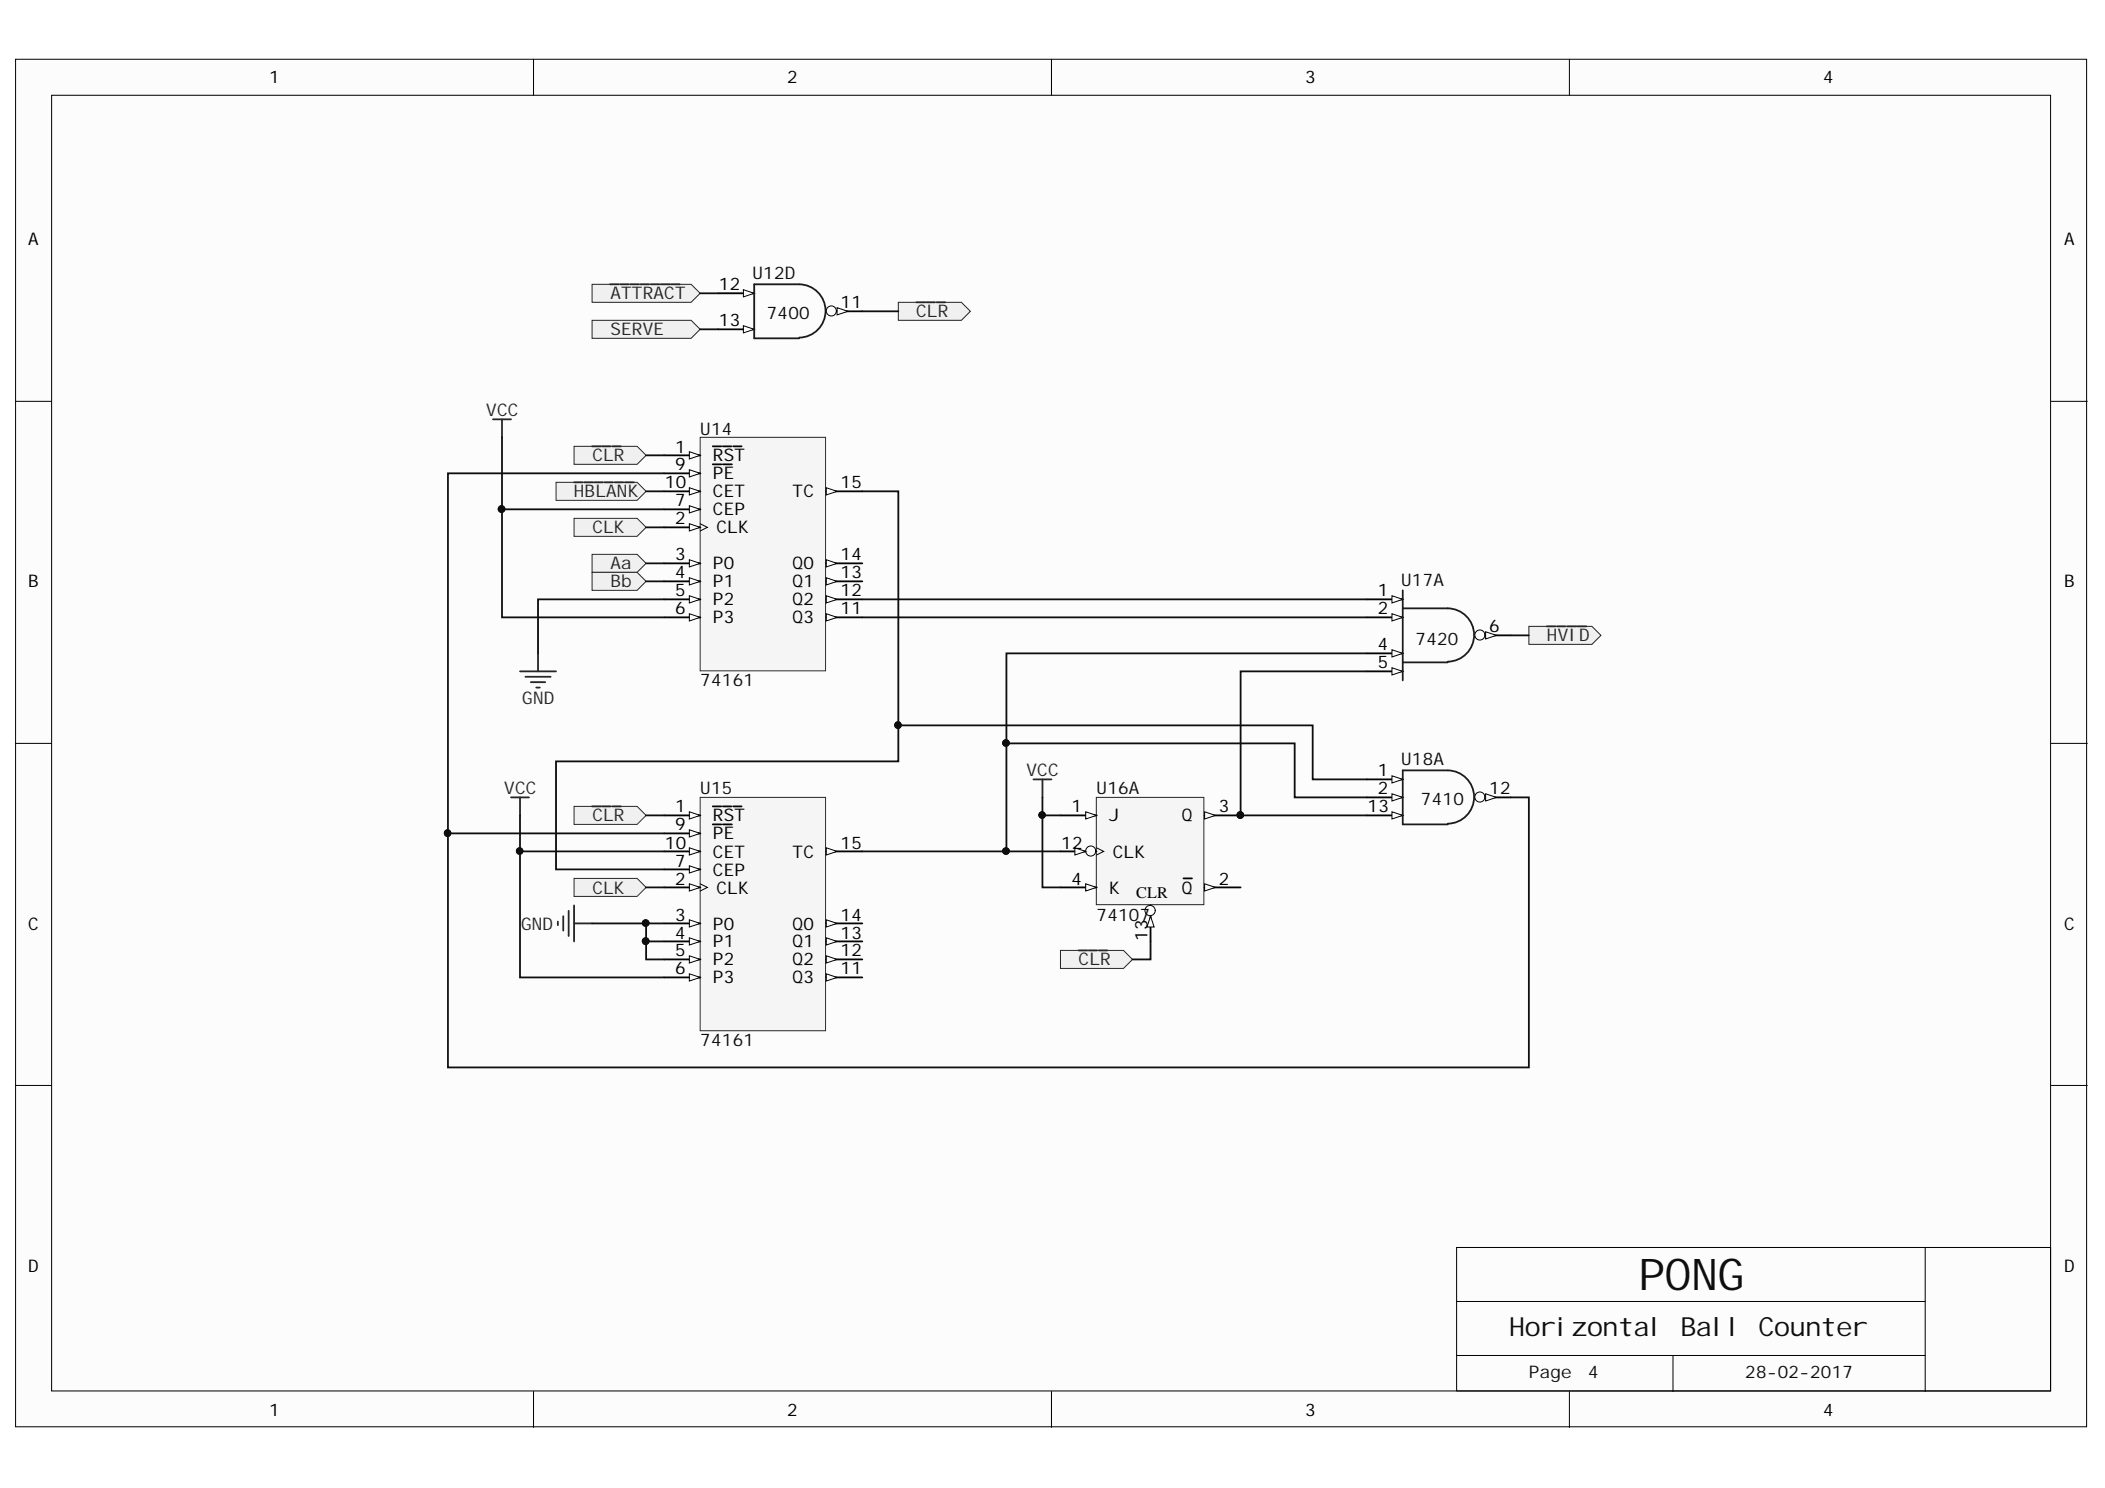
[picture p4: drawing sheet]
<svg xmlns="http://www.w3.org/2000/svg" width="297mm" height="210mm" viewBox="0 0 297 210" stroke-linecap="round" stroke-linejoin="round" font-family="sans-serif">
<defs><g id="words">
<text font-size="6.2" fill="#0e0e0e" x="231.2" y="182">PONG</text>
<text font-size="3.7" fill="#0e0e0e" x="213" y="188.5">Horizontal Ball Counter</text>
<g font-size="2.5">
<text x="38" y="11.8">1</text>
<text x="111.1" y="11.8">2</text>
<text x="184.2" y="11.8">3</text>
<text x="257.3" y="11.8">4</text>
<text x="4" y="34.6">A</text>
<text x="291.3" y="34.6">A</text>
<text x="101.4" y="40.9">12</text>
<text x="101.4" y="46">13</text>
<text x="118.6" y="43.5">11</text>
<text x="95.3" y="63.8">1</text>
<text x="100.6" y="65.1">RST</text>
<text x="93.8" y="68.9">10</text>
<text x="95.3" y="66.4">9</text>
<text x="95.3" y="71.4">7</text>
<text x="100.6" y="67.6">PE</text>
<text x="100.6" y="70.2">CET</text>
<text x="111.8" y="70.2">TC</text>
<text x="118.6" y="68.9">15</text>
<text x="95.3" y="74">2</text>
<text x="100.6" y="72.7">CEP</text>
<text x="101.1" y="75.2">CLK</text>
<text x="4" y="82.9">B</text>
<text x="95.3" y="79">3</text>
<text x="95.3" y="81.6">4</text>
<text x="100.6" y="80.3">P0</text>
<text x="100.6" y="82.9">P1</text>
<text x="111.8" y="80.3">Q0</text>
<text x="111.8" y="82.9">Q1</text>
<text x="118.6" y="79">14</text>
<text x="118.6" y="81.6">13</text>
<text x="291.3" y="82.9">B</text>
<text x="95.3" y="84.1">5</text>
<text x="95.3" y="86.7">6</text>
<text x="100.6" y="85.4">P2</text>
<text x="100.6" y="87.9">P3</text>
<text x="111.8" y="85.4">Q2</text>
<text x="111.8" y="87.9">Q3</text>
<text x="118.6" y="84.1">12</text>
<text x="118.6" y="86.7">11</text>
<text x="194.4" y="84.1">1</text>
<text x="194.4" y="86.7">2</text>
<text x="210.2" y="89.2">6</text>
<text x="194.4" y="91.7">4</text>
<text x="194.4" y="94.3">5</text>
<text x="194.4" y="109.5">1</text>
<text x="194.4" y="112">2</text>
<text x="210.2" y="112">12</text>
<text x="93.8" y="119.7">10</text>
<text x="95.3" y="114.6">1</text>
<text x="95.3" y="117.1">9</text>
<text x="100.6" y="115.8">RST</text>
<text x="100.6" y="118.4">PE</text>
<text x="118.6" y="119.7">15</text>
<text x="149.8" y="119.7">12</text>
<text x="151.2" y="114.6">1</text>
<text x="156.5" y="115.8">J</text>
<text x="166.8" y="115.8">Q</text>
<text x="172" y="114.6">3</text>
<text x="193" y="114.6">13</text>
<text x="95.3" y="122.2">7</text>
<text x="95.3" y="124.8">2</text>
<text x="100.6" y="121">CET</text>
<text x="100.6" y="123.5">CEP</text>
<text x="111.8" y="121">TC</text>
<text x="151.2" y="124.8">4</text>
<text x="157" y="121">CLK</text>
<text x="172" y="124.8">2</text>
<text x="4" y="131.1">C</text>
<text x="95.3" y="129.9">3</text>
<text x="100.6" y="131.1">P0</text>
<text x="101.1" y="126">CLK</text>
<text x="111.8" y="131.1">Q0</text>
<text x="118.6" y="129.9">14</text>
<text x="156.5" y="126">K</text>
<text x="166.8" y="126">Q</text>
<text x="291.3" y="131.1">C</text>
<text x="95.3" y="132.4">4</text>
<text x="95.3" y="134.9">5</text>
<text x="95.3" y="137.5">6</text>
<text x="100.6" y="133.7">P1</text>
<text x="100.6" y="136.2">P2</text>
<text x="111.8" y="133.7">Q1</text>
<text x="111.8" y="136.2">Q2</text>
<text x="118.6" y="132.4">13</text>
<text x="118.6" y="134.9">12</text>
<text x="118.6" y="137.5">11</text>
<text x="161.9" y="132.7" transform="rotate(-90 161.9 132.7)">13</text>
<text x="100.6" y="138.7">P3</text>
<text x="111.8" y="138.7">Q3</text>
<text x="4" y="179.4">D</text>
<text x="291.3" y="179.4">D</text>
<text x="38" y="199.7">1</text>
<text x="111.1" y="199.7">2</text>
<text x="184.2" y="199.7">3</text>
<text x="257.3" y="199.7">4</text>
</g>
<g font-size="2.5" fill="#0e0e0e">
<text x="106.2" y="39.4">U12D</text>
<text x="108.2" y="45">7400</text>
<text x="98.8" y="61.3">U14</text>
<text x="197.7" y="82.6">U17A</text>
<text x="199.8" y="91">7420</text>
<text x="98.8" y="96.8">74161</text>
<text x="197.7" y="108">U18A</text>
<text x="98.8" y="112">U15</text>
<text x="154.7" y="112">U16A</text>
<text x="200.5" y="113.5">7410</text>
<text x="154.7" y="129.9">74107</text>
<text x="98.8" y="147.6">74161</text>
<text x="215.7" y="194.4">Page</text>
<text x="224.1" y="194.4">4</text>
<text x="246.3" y="194.4">28-02-2017</text>
</g>
<g font-size="2.5" fill="#262626">
<text x="86.1" y="42.2">ATTRACT</text>
<text x="86.1" y="47.3">SERVE</text>
<text x="129.3" y="44.7">CLR</text>
<text x="68.6" y="58.7">VCC</text>
<text x="83.6" y="65.1">CLR</text>
<text x="81" y="70.2">HBLANK</text>
<text x="83.6" y="75.2">CLK</text>
<text x="86.1" y="80.3">Aa</text>
<text x="86.1" y="82.9">Bb</text>
<text x="218.3" y="90.5">HVID</text>
<text x="73.7" y="99.3">GND</text>
<text x="71.2" y="112">VCC</text>
<text x="144.8" y="109.5">VCC</text>
<text x="83.6" y="115.8">CLR</text>
<text x="73.5" y="131.1">GND</text>
<text x="83.6" y="126">CLK</text>
<text x="152.2" y="136.2">CLR</text>
</g>
<text font-size="2.3" x="160.3" y="126.7">CLR</text>
</g></defs>
<g fill="#fcfcfc" stroke="#000" stroke-width=".14">
<path d="M2.2 8.4h292.2v192.9h-292.2z"/>
<path d="M7.3 13.4h282.1v182.8h-282.1z"/>
</g>
<g fill="none" stroke="#000" stroke-width=".14">
<path d="M75.3 8.4v5M148.4 8.4v5M221.5 8.4v5M2.2 56.6h5.1M289.5 56.6h5M2.2 104.9h5.1M289.5 104.9h5M2.2 153.1h5.1M289.5 153.1h5M205.5 176h83.9v20.2h-83.9zM271.7 176v20.3M75.3 196.3v5.1"/>
<path d="M148.4 196.3v5.1M205.6 183.6h66.1M205.6 191.2h66.1M221.5 196.3v5.1M236.1 191.2v5.1"/>
</g>
<path d="M116.6 43.9h5.1" fill="none" stroke="#000" stroke-width=".25"/>
<circle cx="117.3" cy="43.9" r=".71" fill="#fcfcfc" stroke="#000" stroke-width=".14"/>
<path d="M118.1 43.4l1.5 .5-1.5 .5z" fill="#fcfcfc"/>
<path d="M118.1 43.4l1.5 .5-1.5 .5z" fill="none" stroke="#000" stroke-width=".14"/>
<path d="M101.3 41.4h5.1" fill="none" stroke="#000" stroke-width=".25"/>
<path d="M104.9 40.9l1.5 .5-1.5 .5z" fill="#fcfcfc"/>
<path d="M104.9 40.9l1.5 .5-1.5 .5z" fill="none" stroke="#000" stroke-width=".14"/>
<path d="M101.3 46.5h5.1" fill="none" stroke="#000" stroke-width=".25"/>
<path d="M104.9 45.9l1.5 .6-1.5 .5z" fill="#fcfcfc"/>
<path d="M104.9 45.9l1.5 .6-1.5 .5z" fill="none" stroke="#000" stroke-width=".14"/>
<path d="M112.8 47.6a3.8 3.8 0 0 0 3.7-3.7 3.8 3.8 0 0 0-3.7-3.8h-6.4v7.6h6.4" fill="none" stroke="#1c1c1c" stroke-width=".25"/>
<path d="M126.8 42.6h8.9l1.2 1.3-1.2 1.3h-8.9z" fill-rule="evenodd" fill="#f0f0f0" stroke="#262626" stroke-width=".14"/>
<path d="M129.3 42.6h1.3M130.7 42.6h1.2M132.2 42.6h1.2" fill="none" stroke="#262626" stroke-width=".25"/>
<path d="M83.5 40.1h14l1.3 1.3-1.3 1.2h-14z" fill-rule="evenodd" fill="#f0f0f0" stroke="#262626" stroke-width=".14"/>
<path d="M86.1 40.1h1.2M87.5 40.1h1.2M89 40.1h1.2M90.4 40.1h1.2M91.8 40.1h1.2M93.3 40.1h1.2M94.7 40.1h1.2" fill="none" stroke="#262626" stroke-width=".25"/>
<path d="M83.5 45.2h14l1.3 1.3-1.3 1.2h-14z" fill-rule="evenodd" fill="#f0f0f0" stroke="#262626" stroke-width=".14"/>
<path d="M98.8 61.7h17.7v32.9h-17.7z" fill="#f5f5f5" stroke="#262626" stroke-width=".14"/>
<path d="M93.7 64.2h5.1" fill="none" stroke="#000" stroke-width=".25"/>
<path d="M97.3 63.7l1.5 .5-1.5 .5z" fill="#fcfcfc"/>
<path d="M97.3 63.7l1.5 .5-1.5 .5z" fill="none" stroke="#000" stroke-width=".14"/>
<path d="M93.7 66.8h5.1M100.6 63h1.2M102 63h1.2M103.5 63h1.1" fill="none" stroke="#000" stroke-width=".25"/>
<path d="M97.3 66.3l1.5 .5-1.5 .5z" fill="#fcfcfc"/>
<path d="M97.3 66.3l1.5 .5-1.5 .5z" fill="none" stroke="#000" stroke-width=".14"/>
<path d="M93.7 69.3h5.1M100.6 65.5h1.2M102 65.5h1.3" fill="none" stroke="#000" stroke-width=".25"/>
<path d="M97.3 68.8l1.5 .5-1.5 .5z" fill="#fcfcfc"/>
<path d="M97.3 68.8l1.5 .5-1.5 .5z" fill="none" stroke="#000" stroke-width=".14"/>
<path d="M93.7 71.8h5.1" fill="none" stroke="#000" stroke-width=".25"/>
<path d="M97.3 71.3l1.5 .5-1.5 .6z" fill="#fcfcfc"/>
<path d="M97.3 71.3l1.5 .5-1.5 .6zM98.8 73.9l1 .5-1 .5" fill="none" stroke="#000" stroke-width=".14"/>
<path d="M93.7 74.4h5.1" fill="none" stroke="#000" stroke-width=".25"/>
<path d="M97.3 73.9l1.5 .5-1.5 .5z" fill="#fcfcfc"/>
<path d="M97.3 73.9l1.5 .5-1.5 .5z" fill="none" stroke="#000" stroke-width=".14"/>
<path d="M116.6 69.3h5.1" fill="none" stroke="#000" stroke-width=".25"/>
<path d="M116.6 68.8l1.5 .5-1.5 .5z" fill="#fcfcfc"/>
<path d="M116.6 68.8l1.5 .5-1.5 .5z" fill="none" stroke="#000" stroke-width=".14"/>
<path d="M93.7 79.5h5.1" fill="none" stroke="#000" stroke-width=".25"/>
<path d="M97.3 79l1.5 .5-1.5 .5z" fill="#fcfcfc"/>
<path d="M97.3 79l1.5 .5-1.5 .5z" fill="none" stroke="#000" stroke-width=".14"/>
<path d="M116.6 79.5h5.1" fill="none" stroke="#000" stroke-width=".25"/>
<path d="M116.6 79l1.5 .5-1.5 .5z" fill="#fcfcfc"/>
<path d="M116.6 79l1.5 .5-1.5 .5z" fill="none" stroke="#000" stroke-width=".14"/>
<path d="M93.7 82h5.1" fill="none" stroke="#000" stroke-width=".25"/>
<path d="M97.3 81.5l1.5 .5-1.5 .5z" fill="#fcfcfc"/>
<path d="M97.3 81.5l1.5 .5-1.5 .5z" fill="none" stroke="#000" stroke-width=".14"/>
<path d="M116.6 82h5.1" fill="none" stroke="#000" stroke-width=".25"/>
<path d="M116.6 81.5l1.5 .5-1.5 .5z" fill="#fcfcfc"/>
<path d="M116.6 81.5l1.5 .5-1.5 .5z" fill="none" stroke="#000" stroke-width=".14"/>
<path d="M93.7 84.5h5.1" fill="none" stroke="#000" stroke-width=".25"/>
<path d="M97.3 84l1.5 .5-1.5 .6z" fill="#fcfcfc"/>
<path d="M97.3 84l1.5 .5-1.5 .6z" fill="none" stroke="#000" stroke-width=".14"/>
<path d="M116.6 84.5h5.1" fill="none" stroke="#000" stroke-width=".25"/>
<path d="M116.6 84l1.5 .5-1.5 .6z" fill="#fcfcfc"/>
<path d="M116.6 84l1.5 .5-1.5 .6z" fill="none" stroke="#000" stroke-width=".14"/>
<path d="M93.7 87.1h5.1" fill="none" stroke="#000" stroke-width=".25"/>
<path d="M97.3 86.6l1.5 .5-1.5 .5z" fill="#fcfcfc"/>
<path d="M97.3 86.6l1.5 .5-1.5 .5z" fill="none" stroke="#000" stroke-width=".14"/>
<path d="M116.6 87.1h5.1" fill="none" stroke="#000" stroke-width=".25"/>
<path d="M116.6 86.6l1.5 .5-1.5 .5z" fill="#fcfcfc"/>
<path d="M116.6 86.6l1.5 .5-1.5 .5z" fill="none" stroke="#000" stroke-width=".14"/>
<path d="M192.9 84.5h5" fill="none" stroke="#000" stroke-width=".25"/>
<path d="M196.4 84l1.5 .5-1.5 .6z" fill="#fcfcfc"/>
<path d="M196.4 84l1.5 .5-1.5 .6z" fill="none" stroke="#000" stroke-width=".14"/>
<path d="M192.9 87.1h5" fill="none" stroke="#000" stroke-width=".25"/>
<path d="M196.4 86.6l1.5 .5-1.5 .5z" fill="#fcfcfc"/>
<path d="M196.4 86.6l1.5 .5-1.5 .5z" fill="none" stroke="#000" stroke-width=".14"/>
<path d="M192.9 92.2h5" fill="none" stroke="#000" stroke-width=".25"/>
<path d="M196.4 91.7l1.5 .5-1.5 .5z" fill="#fcfcfc"/>
<path d="M196.4 91.7l1.5 .5-1.5 .5z" fill="none" stroke="#000" stroke-width=".14"/>
<path d="M192.9 94.7h5" fill="none" stroke="#000" stroke-width=".25"/>
<path d="M196.4 94.2l1.5 .5-1.5 .5z" fill="#fcfcfc"/>
<path d="M196.4 94.2l1.5 .5-1.5 .5z" fill="none" stroke="#000" stroke-width=".14"/>
<path d="M208.1 89.6h5.1" fill="none" stroke="#000" stroke-width=".25"/>
<circle cx="208.8" cy="89.6" r=".71" fill="#fcfcfc" stroke="#000" stroke-width=".14"/>
<path d="M209.6 89.1l1.6 .5-1.6 .5z" fill="#fcfcfc"/>
<path d="M209.6 89.1l1.6 .5-1.6 .5z" fill="none" stroke="#000" stroke-width=".14"/>
<path d="M197.9 85.8h6.4a3.8 3.8 0 0 1 3.7 3.8 3.8 3.8 0 0 1-3.7 3.7M197.9 83.3v12.7M197.9 93.4h6.4" fill="none" stroke="#1c1c1c" stroke-width=".25"/>
<path d="M192.9 109.9h5" fill="none" stroke="#000" stroke-width=".25"/>
<path d="M196.4 109.4l1.5 .5-1.5 .6z" fill="#fcfcfc"/>
<path d="M196.4 109.4l1.5 .5-1.5 .6z" fill="none" stroke="#000" stroke-width=".14"/>
<path d="M192.9 112.5h5" fill="none" stroke="#000" stroke-width=".25"/>
<path d="M196.4 112l1.5 .5-1.5 .5z" fill="#fcfcfc"/>
<path d="M196.4 112l1.5 .5-1.5 .5z" fill="none" stroke="#000" stroke-width=".14"/>
<path d="M192.9 115h5" fill="none" stroke="#000" stroke-width=".25"/>
<path d="M196.4 114.5l1.5 .5-1.5 .5z" fill="#fcfcfc"/>
<path d="M196.4 114.5l1.5 .5-1.5 .5z" fill="none" stroke="#000" stroke-width=".14"/>
<path d="M208.1 112.5h5.1" fill="none" stroke="#000" stroke-width=".25"/>
<circle cx="208.8" cy="112.4" r=".71" fill="#fcfcfc" stroke="#000" stroke-width=".14"/>
<path d="M209.6 112l1.6 .5-1.6 .5z" fill="#fcfcfc"/>
<path d="M209.6 112l1.6 .5-1.6 .5z" fill="none" stroke="#000" stroke-width=".14"/>
<path d="M204.3 116.2a3.8 3.8 0 0 0 3.7-3.8 3.8 3.8 0 0 0-3.7-3.7h-6.4v7.6h6.4" fill="none" stroke="#1c1c1c" stroke-width=".25"/>
<g fill="#f0f0f0" stroke="#262626" stroke-width=".14">
<path d="M83.5 78.2h6.4l1.3 1.3-1.3 1.2h-6.4z" fill-rule="evenodd"/>
<path d="M83.5 80.7h6.4l1.3 1.3-1.3 1.3h-6.4z" fill-rule="evenodd"/>
</g>
<path d="M69.6 59.2h2.5M70.8 59.2v2.5M73.4 94.7h5.1M74.1 95.5h3.6M74.9 96.2h2M75.7 97h.5M75.9 92.2v2.5" fill="none" stroke="#262626" stroke-width=".25"/>
<g fill="#f0f0f0" stroke="#262626" stroke-width=".14">
<path d="M81 73.1h8.9l1.3 1.3-1.3 1.3h-8.9z" fill-rule="evenodd"/>
<path d="M81 123.9h8.9l1.3 1.3-1.3 1.3h-8.9z" fill-rule="evenodd"/>
<path d="M78.5 68h11.4l1.3 1.3-1.3 1.3h-11.4z" fill-rule="evenodd"/>
</g>
<path d="M81 68h1.2M82.4 68h1.3M83.9 68h1.2M85.3 68h1.2M86.8 68h1.1M88.2 68h1.2" fill="none" stroke="#262626" stroke-width=".25"/>
<path d="M81 63h8.9l1.3 1.2-1.3 1.3h-8.9z" fill-rule="evenodd" fill="#f0f0f0" stroke="#262626" stroke-width=".14"/>
<path d="M83.5 63h1.3M85 63h1.2M86.4 63h1.2" fill="none" stroke="#262626" stroke-width=".25"/>
<path d="M81 113.8h8.9l1.3 1.2-1.3 1.3h-8.9z" fill-rule="evenodd" fill="#f0f0f0" stroke="#262626" stroke-width=".14"/>
<path d="M72.1 112.5h2.6M73.4 112.5v2.5M83.5 113.8h1.3M85 113.8h1.2M86.4 113.8h1.2M145.8 109.9h2.6M147.1 109.9v2.6M78.7 130v.5M79.5 129.2v2.1M80.2 128.5v3.5M81 127.7v5.1M81 130.3h2.5" fill="none" stroke="#262626" stroke-width=".25"/>
<path d="M149.6 134.1h8.9l1.3 1.2-1.3 1.3h-8.9z" fill-rule="evenodd" fill="#f0f0f0" stroke="#262626" stroke-width=".14"/>
<path d="M152.2 134.1h1.3M153.6 134.1h1.2M155.1 134.1h1.2" fill="none" stroke="#262626" stroke-width=".25"/>
<path d="M215.7 88.4h8.9l1.3 1.2-1.3 1.3h-8.9z" fill-rule="evenodd" fill="#f0f0f0" stroke="#262626" stroke-width=".14"/>
<path d="M218.3 88.4h1.2M219.7 88.4h1.2M221.2 88.4h1.2M222.6 88.4h1.2" fill="none" stroke="#262626" stroke-width=".25"/>
<path d="M98.8 112.5h17.7v32.9h-17.7z" fill="#f5f5f5" stroke="#262626" stroke-width=".14"/>
<path d="M93.7 115h5.1" fill="none" stroke="#000" stroke-width=".25"/>
<path d="M97.3 114.5l1.5 .5-1.5 .5z" fill="#fcfcfc"/>
<path d="M97.3 114.5l1.5 .5-1.5 .5z" fill="none" stroke="#000" stroke-width=".14"/>
<path d="M93.7 117.6h5.1M100.6 113.8h1.2M102 113.8h1.2M103.5 113.8h1.1" fill="none" stroke="#000" stroke-width=".25"/>
<path d="M97.3 117.1l1.5 .5-1.5 .5z" fill="#fcfcfc"/>
<path d="M97.3 117.1l1.5 .5-1.5 .5z" fill="none" stroke="#000" stroke-width=".14"/>
<path d="M100.6 116.3h1.2M102 116.3h1.3M93.7 120.1h5.1" fill="none" stroke="#000" stroke-width=".25"/>
<path d="M97.3 119.6l1.5 .5-1.5 .5z" fill="#fcfcfc"/>
<path d="M97.3 119.6l1.5 .5-1.5 .5z" fill="none" stroke="#000" stroke-width=".14"/>
<path d="M93.7 122.6h5.1" fill="none" stroke="#000" stroke-width=".25"/>
<path d="M97.3 122.1l1.5 .5-1.5 .5z" fill="#fcfcfc"/>
<path d="M97.3 122.1l1.5 .5-1.5 .5zM98.8 124.7l1 .5-1 .5" fill="none" stroke="#000" stroke-width=".14"/>
<path d="M93.7 125.2h5.1" fill="none" stroke="#000" stroke-width=".25"/>
<path d="M97.3 124.7l1.5 .5-1.5 .5z" fill="#fcfcfc"/>
<path d="M97.3 124.7l1.5 .5-1.5 .5z" fill="none" stroke="#000" stroke-width=".14"/>
<path d="M116.6 120.1h5.1" fill="none" stroke="#000" stroke-width=".25"/>
<path d="M116.6 119.6l1.5 .5-1.5 .5z" fill="#fcfcfc"/>
<path d="M116.6 119.6l1.5 .5-1.5 .5z" fill="none" stroke="#000" stroke-width=".14"/>
<path d="M93.7 130.3h5.1" fill="none" stroke="#000" stroke-width=".25"/>
<path d="M97.3 129.8l1.5 .5-1.5 .5z" fill="#fcfcfc"/>
<path d="M97.3 129.8l1.5 .5-1.5 .5z" fill="none" stroke="#000" stroke-width=".14"/>
<path d="M116.6 130.3h5.1" fill="none" stroke="#000" stroke-width=".25"/>
<path d="M116.6 129.8l1.5 .5-1.5 .5z" fill="#fcfcfc"/>
<path d="M116.6 129.8l1.5 .5-1.5 .5z" fill="none" stroke="#000" stroke-width=".14"/>
<path d="M93.7 132.8h5.1" fill="none" stroke="#000" stroke-width=".25"/>
<path d="M97.3 132.3l1.5 .5-1.5 .5z" fill="#fcfcfc"/>
<path d="M97.3 132.3l1.5 .5-1.5 .5z" fill="none" stroke="#000" stroke-width=".14"/>
<path d="M116.6 132.8h5.1" fill="none" stroke="#000" stroke-width=".25"/>
<path d="M116.6 132.3l1.5 .5-1.5 .5z" fill="#fcfcfc"/>
<path d="M116.6 132.3l1.5 .5-1.5 .5z" fill="none" stroke="#000" stroke-width=".14"/>
<path d="M93.7 135.3h5.1" fill="none" stroke="#000" stroke-width=".25"/>
<path d="M97.3 134.8l1.5 .5-1.5 .5z" fill="#fcfcfc"/>
<path d="M97.3 134.8l1.5 .5-1.5 .5z" fill="none" stroke="#000" stroke-width=".14"/>
<path d="M116.6 135.3h5.1" fill="none" stroke="#000" stroke-width=".25"/>
<path d="M116.6 134.8l1.5 .5-1.5 .5z" fill="#fcfcfc"/>
<path d="M116.6 134.8l1.5 .5-1.5 .5z" fill="none" stroke="#000" stroke-width=".14"/>
<path d="M93.7 137.9h5.1" fill="none" stroke="#000" stroke-width=".25"/>
<path d="M97.3 137.4l1.5 .5-1.5 .5z" fill="#fcfcfc"/>
<path d="M97.3 137.4l1.5 .5-1.5 .5z" fill="none" stroke="#000" stroke-width=".14"/>
<path d="M116.6 137.9h5.1" fill="none" stroke="#000" stroke-width=".25"/>
<path d="M116.6 137.4l1.5 .5-1.5 .5z" fill="#fcfcfc"/>
<path d="M116.6 137.4l1.5 .5-1.5 .5z" fill="none" stroke="#000" stroke-width=".14"/>
<path d="M154.7 112.5h15.2v15.1h-15.2z" fill="#f5f5f5" stroke="#262626" stroke-width=".14"/>
<path d="M149.6 115h5.1" fill="none" stroke="#000" stroke-width=".25"/>
<path d="M153.2 114.5l1.5 .5-1.5 .5z" fill="#fcfcfc"/>
<path d="M153.2 114.5l1.5 .5-1.5 .5zM154.7 119.6l1 .5-1 .5" fill="none" stroke="#000" stroke-width=".14"/>
<path d="M149.6 120.1h5.1" fill="none" stroke="#000" stroke-width=".25"/>
<circle cx="153.9" cy="120.1" r=".71" fill="#fcfcfc" stroke="#000" stroke-width=".14"/>
<path d="M151.7 119.6l1.5 .5-1.5 .5z" fill="#fcfcfc"/>
<path d="M151.7 119.6l1.5 .5-1.5 .5z" fill="none" stroke="#000" stroke-width=".14"/>
<path d="M149.6 125.2h5.1" fill="none" stroke="#000" stroke-width=".25"/>
<path d="M153.2 124.7l1.5 .5-1.5 .5z" fill="#fcfcfc"/>
<path d="M153.2 124.7l1.5 .5-1.5 .5z" fill="none" stroke="#000" stroke-width=".14"/>
<path d="M162.4 127.7v5.1" fill="none" stroke="#000" stroke-width=".25"/>
<circle cx="162.3" cy="128.4" r=".72" fill="#fcfcfc" stroke="#000" stroke-width=".14"/>
<path d="M162.4 129.2l.5 1.6h-1.1z" fill="#fcfcfc"/>
<path d="M162.4 129.2l.5 1.6h-1.1z" fill="none" stroke="#000" stroke-width=".14"/>
<path d="M170 115h5.1" fill="none" stroke="#000" stroke-width=".25"/>
<path d="M170 114.5l1.5 .5-1.5 .5z" fill="#fcfcfc"/>
<path d="M170 114.5l1.5 .5-1.5 .5z" fill="none" stroke="#000" stroke-width=".14"/>
<circle cx="175" cy="115" r=".46" fill="#0e0e0e" stroke="#0e0e0e" stroke-width=".14"/>
<path d="M170 125.2h5.1" fill="none" stroke="#000" stroke-width=".25"/>
<path d="M170 124.7l1.5 .5-1.5 .5z" fill="#fcfcfc"/>
<path d="M170 124.7l1.5 .5-1.5 .5z" fill="none" stroke="#000" stroke-width=".14"/>
<path d="M167 123.9h1.2" fill="none" stroke="#000" stroke-width=".25"/>
<g fill="#0e0e0e" stroke="#0e0e0e" stroke-width=".14">
<circle cx="175" cy="115" r=".46"/>
<circle cx="70.8" cy="71.8" r=".47"/>
<circle cx="91.1" cy="130.2" r=".46"/>
<circle cx="91.1" cy="132.8" r=".47"/>
<circle cx="73.3" cy="120.1" r=".46"/>
<circle cx="142" cy="120.1" r=".46"/>
<circle cx="147.1" cy="115" r=".46"/>
<circle cx="142" cy="104.8" r=".46"/>
<circle cx="126.7" cy="102.3" r=".46"/>
<circle cx="63.2" cy="117.5" r=".46"/>
</g>
<g fill="none" stroke="#0e0e0e" stroke-width=".25">
<path d="M98.8 41.4h2.5M98.8 46.5h2.5M121.7 43.9h5.1M70.8 61.7v25.4h22.9M70.8 71.8h22.9M91.2 79.5h2.5M91.2 74.4h2.5M91.2 69.3h2.5M91.2 64.2h2.5M93.7 66.8h-30.5v50.8M121.7 69.3h5.1v38.1h-48.3v15.2h15.2M91.2 82h2.5"/>
<path d="M93.7 84.5h-17.8v7.7M121.7 84.5h71.2M121.7 87.1h71.2M192.9 94.7h-17.8v20.3h17.8M192.9 92.2h-50.9v27.9h-20.3M213.2 89.6h2.5M73.4 115v22.9h20.3M91.2 115h2.5M126.8 102.3h58.4v7.6h7.7M142 104.9h40.7v7.6h10.2M147.1 112.5v2.5h2.5M147.1 115v10.2h2.5"/>
<path d="M213.2 112.5h2.5v38.1h-152.5v-33h30.5M73.4 120.1h20.3M83.5 130.3h10.2M91.2 130.3v2.5h2.5M91.2 132.8v2.5h2.5M91.2 125.2h2.5M142 120.1h7.6M162.4 132.8v2.5h-2.6"/>
</g>
<use href="#words"/>
</svg>
